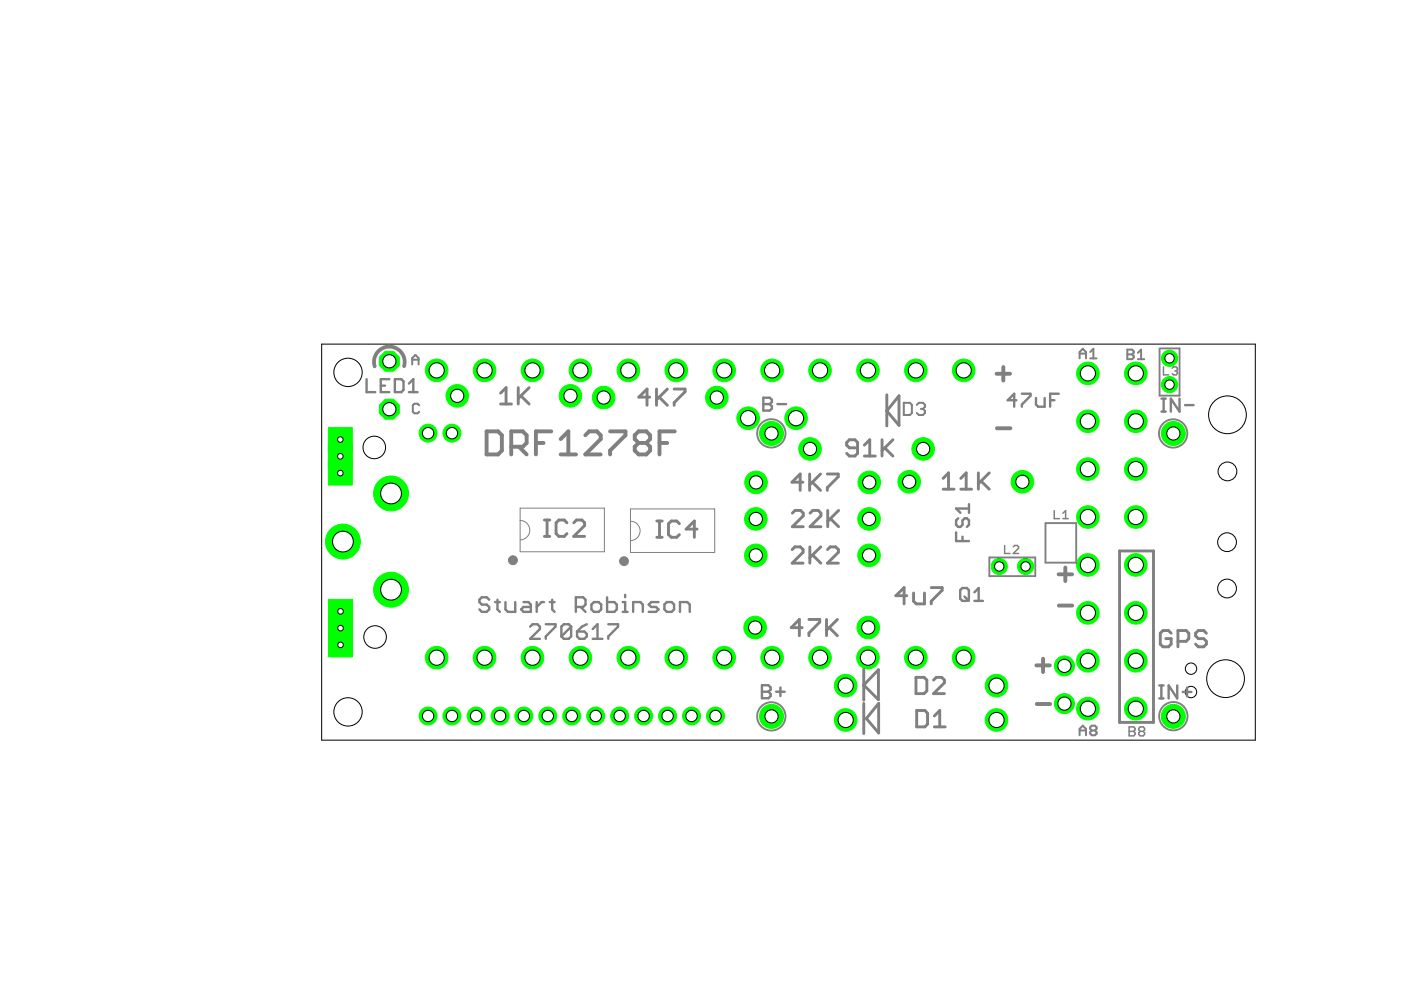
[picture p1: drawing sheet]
<svg xmlns="http://www.w3.org/2000/svg" width="297mm" height="210mm" viewBox="0 0 297 210" stroke-linecap="round" stroke-linejoin="round" font-family="sans-serif">
<path d="M69.6 97.8h5.1v5h-5.1z" fill="#0f0" stroke="#0f0" stroke-width=".21"/>
<circle cx="72.2" cy="100.3" r=".59" fill="#fff" stroke="#000" stroke-width=".21"/>
<path d="M69.6 94.2h5.1v5.1h-5.1z" fill="#0f0" stroke="#0f0" stroke-width=".21"/>
<circle cx="72.2" cy="96.8" r=".59" fill="#fff" stroke="#000" stroke-width=".21"/>
<path d="M69.7 130.6h5v5.1h-5z" fill="#0f0" stroke="#0f0" stroke-width=".21"/>
<circle cx="72.2" cy="133.2" r=".59" fill="#fff" stroke="#000" stroke-width=".21"/>
<path d="M69.7 127.1h5v5.1h-5z" fill="#0f0" stroke="#0f0" stroke-width=".21"/>
<circle cx="72.2" cy="129.6" r=".59" fill="#fff" stroke="#000" stroke-width=".21"/>
<path d="M69.6 90.7h5.1v5h-5.1z" fill="#0f0" stroke="#0f0" stroke-width=".21"/>
<circle cx="72.2" cy="93.2" r=".59" fill="#fff" stroke="#000" stroke-width=".21"/>
<path d="M69.7 134.2h5v5.1h-5z" fill="#0f0" stroke="#0f0" stroke-width=".21"/>
<circle cx="72.2" cy="136.7" r=".59" fill="#fff" stroke="#000" stroke-width=".21"/>
<circle cx="240.8" cy="119.8" r="2.39" fill="#0f0" stroke="#0f0" stroke-width=".21"/>
<circle cx="240.8" cy="119.8" r="1.61" fill="#fff" stroke="#000" stroke-width=".21"/>
<circle cx="240.8" cy="109.6" r="2.39" fill="#0f0" stroke="#0f0" stroke-width=".21"/>
<circle cx="240.8" cy="109.6" r="1.61" fill="#fff" stroke="#000" stroke-width=".21"/>
<circle cx="240.8" cy="99.5" r="2.39" fill="#0f0" stroke="#0f0" stroke-width=".21"/>
<circle cx="240.8" cy="99.5" r="1.61" fill="#fff" stroke="#000" stroke-width=".21"/>
<circle cx="240.8" cy="89.3" r="2.39" fill="#0f0" stroke="#0f0" stroke-width=".21"/>
<circle cx="240.8" cy="89.3" r="1.61" fill="#fff" stroke="#000" stroke-width=".21"/>
<circle cx="240.8" cy="79.2" r="2.39" fill="#0f0" stroke="#0f0" stroke-width=".21"/>
<circle cx="240.8" cy="79.2" r="1.61" fill="#fff" stroke="#000" stroke-width=".21"/>
<circle cx="240.8" cy="129.9" r="2.39" fill="#0f0" stroke="#0f0" stroke-width=".21"/>
<circle cx="240.8" cy="129.9" r="1.61" fill="#fff" stroke="#000" stroke-width=".21"/>
<circle cx="240.8" cy="140.1" r="2.39" fill="#0f0" stroke="#0f0" stroke-width=".21"/>
<circle cx="240.8" cy="140.1" r="1.61" fill="#fff" stroke="#000" stroke-width=".21"/>
<circle cx="240.8" cy="150.3" r="2.39" fill="#0f0" stroke="#0f0" stroke-width=".21"/>
<circle cx="240.8" cy="150.3" r="1.61" fill="#fff" stroke="#000" stroke-width=".21"/>
<circle cx="230.7" cy="119.8" r="2.39" fill="#0f0" stroke="#0f0" stroke-width=".21"/>
<circle cx="230.7" cy="119.8" r="1.61" fill="#fff" stroke="#000" stroke-width=".21"/>
<circle cx="230.7" cy="109.6" r="2.39" fill="#0f0" stroke="#0f0" stroke-width=".21"/>
<circle cx="230.7" cy="109.6" r="1.61" fill="#fff" stroke="#000" stroke-width=".21"/>
<circle cx="230.7" cy="99.5" r="2.39" fill="#0f0" stroke="#0f0" stroke-width=".21"/>
<circle cx="230.7" cy="99.5" r="1.61" fill="#fff" stroke="#000" stroke-width=".21"/>
<circle cx="230.7" cy="89.3" r="2.39" fill="#0f0" stroke="#0f0" stroke-width=".21"/>
<circle cx="230.7" cy="89.3" r="1.61" fill="#fff" stroke="#000" stroke-width=".21"/>
<circle cx="230.7" cy="79.2" r="2.39" fill="#0f0" stroke="#0f0" stroke-width=".21"/>
<circle cx="230.7" cy="79.2" r="1.61" fill="#fff" stroke="#000" stroke-width=".21"/>
<circle cx="230.7" cy="129.9" r="2.39" fill="#0f0" stroke="#0f0" stroke-width=".21"/>
<circle cx="230.7" cy="129.9" r="1.61" fill="#fff" stroke="#000" stroke-width=".21"/>
<circle cx="230.7" cy="140.1" r="2.39" fill="#0f0" stroke="#0f0" stroke-width=".21"/>
<circle cx="230.7" cy="140.1" r="1.61" fill="#fff" stroke="#000" stroke-width=".21"/>
<circle cx="230.7" cy="150.3" r="2.39" fill="#0f0" stroke="#0f0" stroke-width=".21"/>
<circle cx="230.7" cy="150.3" r="1.61" fill="#fff" stroke="#000" stroke-width=".21"/>
<circle cx="120.9" cy="83.9" r="2.39" fill="#0f0" stroke="#0f0" stroke-width=".21"/>
<circle cx="120.9" cy="83.9" r="1.4" fill="#fff" stroke="#000" stroke-width=".21"/>
<circle cx="96.9" cy="83.9" r="2.39" fill="#0f0" stroke="#0f0" stroke-width=".21"/>
<circle cx="96.9" cy="83.9" r="1.4" fill="#fff" stroke="#000" stroke-width=".21"/>
<circle cx="171.7" cy="95.2" r="2.39" fill="#0f0" stroke="#0f0" stroke-width=".21"/>
<circle cx="171.7" cy="95.2" r="1.4" fill="#fff" stroke="#000" stroke-width=".21"/>
<circle cx="195.7" cy="95.2" r="2.39" fill="#0f0" stroke="#0f0" stroke-width=".21"/>
<circle cx="195.7" cy="95.2" r="1.4" fill="#fff" stroke="#000" stroke-width=".21"/>
<circle cx="216.8" cy="102.2" r="2.39" fill="#0f0" stroke="#0f0" stroke-width=".21"/>
<circle cx="216.8" cy="102.2" r="1.4" fill="#fff" stroke="#000" stroke-width=".21"/>
<circle cx="192.8" cy="102.2" r="2.39" fill="#0f0" stroke="#0f0" stroke-width=".21"/>
<circle cx="192.8" cy="102.2" r="1.4" fill="#fff" stroke="#000" stroke-width=".21"/>
<circle cx="184.3" cy="110" r="2.39" fill="#0f0" stroke="#0f0" stroke-width=".21"/>
<circle cx="184.3" cy="110" r="1.4" fill="#fff" stroke="#000" stroke-width=".21"/>
<circle cx="160.3" cy="110" r="2.39" fill="#0f0" stroke="#0f0" stroke-width=".21"/>
<circle cx="160.3" cy="110" r="1.4" fill="#fff" stroke="#000" stroke-width=".21"/>
<circle cx="72.7" cy="114.8" r="3.7" fill="#0f0" stroke="#0f0" stroke-width=".21"/>
<circle cx="72.7" cy="114.8" r="2.2" fill="#fff" stroke="#000" stroke-width=".21"/>
<circle cx="82.9" cy="125" r="3.7" fill="#0f0" stroke="#0f0" stroke-width=".21"/>
<circle cx="82.9" cy="125" r="2.2" fill="#fff" stroke="#000" stroke-width=".21"/>
<circle cx="82.9" cy="104.6" r="3.7" fill="#0f0" stroke="#0f0" stroke-width=".21"/>
<circle cx="82.9" cy="104.6" r="2.2" fill="#fff" stroke="#000" stroke-width=".21"/>
<circle cx="179.3" cy="152.7" r="2.39" fill="#0f0" stroke="#0f0" stroke-width=".21"/>
<circle cx="179.3" cy="152.7" r="1.61" fill="#fff" stroke="#000" stroke-width=".21"/>
<circle cx="211.3" cy="152.7" r="2.39" fill="#0f0" stroke="#0f0" stroke-width=".21"/>
<circle cx="211.3" cy="152.7" r="1.61" fill="#fff" stroke="#000" stroke-width=".21"/>
<circle cx="179.3" cy="145.4" r="2.39" fill="#0f0" stroke="#0f0" stroke-width=".21"/>
<circle cx="179.3" cy="145.4" r="1.61" fill="#fff" stroke="#000" stroke-width=".21"/>
<circle cx="211.3" cy="145.4" r="2.39" fill="#0f0" stroke="#0f0" stroke-width=".21"/>
<circle cx="211.3" cy="145.4" r="1.61" fill="#fff" stroke="#000" stroke-width=".21"/>
<circle cx="160.3" cy="117.8" r="2.39" fill="#0f0" stroke="#0f0" stroke-width=".21"/>
<circle cx="160.3" cy="117.8" r="1.4" fill="#fff" stroke="#000" stroke-width=".21"/>
<circle cx="184.3" cy="117.8" r="2.39" fill="#0f0" stroke="#0f0" stroke-width=".21"/>
<circle cx="184.3" cy="117.8" r="1.4" fill="#fff" stroke="#000" stroke-width=".21"/>
<circle cx="160.1" cy="133.1" r="2.39" fill="#0f0" stroke="#0f0" stroke-width=".21"/>
<circle cx="160.1" cy="133.1" r="1.4" fill="#fff" stroke="#000" stroke-width=".21"/>
<circle cx="184.1" cy="133.1" r="2.39" fill="#0f0" stroke="#0f0" stroke-width=".21"/>
<circle cx="184.1" cy="133.1" r="1.4" fill="#fff" stroke="#000" stroke-width=".21"/>
<circle cx="184.3" cy="102.3" r="2.39" fill="#0f0" stroke="#0f0" stroke-width=".21"/>
<circle cx="184.3" cy="102.3" r="1.4" fill="#fff" stroke="#000" stroke-width=".21"/>
<circle cx="160.3" cy="102.3" r="2.39" fill="#0f0" stroke="#0f0" stroke-width=".21"/>
<circle cx="160.3" cy="102.3" r="1.4" fill="#fff" stroke="#000" stroke-width=".21"/>
<circle cx="128" cy="84.3" r="2.39" fill="#0f0" stroke="#0f0" stroke-width=".21"/>
<circle cx="128" cy="84.3" r="1.4" fill="#fff" stroke="#000" stroke-width=".21"/>
<circle cx="152" cy="84.3" r="2.39" fill="#0f0" stroke="#0f0" stroke-width=".21"/>
<circle cx="152" cy="84.3" r="1.4" fill="#fff" stroke="#000" stroke-width=".21"/>
<circle cx="151.7" cy="151.8" r="1.91" fill="#0f0" stroke="#0f0" stroke-width=".21"/>
<circle cx="151.7" cy="151.8" r="1.21" fill="#fff" stroke="#000" stroke-width=".21"/>
<circle cx="146.6" cy="151.8" r="1.91" fill="#0f0" stroke="#0f0" stroke-width=".21"/>
<circle cx="146.6" cy="151.8" r="1.21" fill="#fff" stroke="#000" stroke-width=".21"/>
<circle cx="141.5" cy="151.8" r="1.91" fill="#0f0" stroke="#0f0" stroke-width=".21"/>
<circle cx="141.5" cy="151.8" r="1.21" fill="#fff" stroke="#000" stroke-width=".21"/>
<circle cx="136.5" cy="151.8" r="1.91" fill="#0f0" stroke="#0f0" stroke-width=".21"/>
<circle cx="136.5" cy="151.8" r="1.21" fill="#fff" stroke="#000" stroke-width=".21"/>
<circle cx="131.4" cy="151.8" r="1.91" fill="#0f0" stroke="#0f0" stroke-width=".21"/>
<circle cx="131.4" cy="151.8" r="1.21" fill="#fff" stroke="#000" stroke-width=".21"/>
<circle cx="126.3" cy="151.8" r="1.91" fill="#0f0" stroke="#0f0" stroke-width=".21"/>
<circle cx="126.3" cy="151.8" r="1.21" fill="#fff" stroke="#000" stroke-width=".21"/>
<circle cx="121.2" cy="151.8" r="1.91" fill="#0f0" stroke="#0f0" stroke-width=".21"/>
<circle cx="121.2" cy="151.8" r="1.21" fill="#fff" stroke="#000" stroke-width=".21"/>
<circle cx="116.1" cy="151.8" r="1.91" fill="#0f0" stroke="#0f0" stroke-width=".21"/>
<circle cx="116.1" cy="151.8" r="1.21" fill="#fff" stroke="#000" stroke-width=".21"/>
<circle cx="111.1" cy="151.8" r="1.91" fill="#0f0" stroke="#0f0" stroke-width=".21"/>
<circle cx="111.1" cy="151.8" r="1.21" fill="#fff" stroke="#000" stroke-width=".21"/>
<circle cx="106" cy="151.8" r="1.91" fill="#0f0" stroke="#0f0" stroke-width=".21"/>
<circle cx="106" cy="151.8" r="1.21" fill="#fff" stroke="#000" stroke-width=".21"/>
<circle cx="100.9" cy="151.8" r="1.91" fill="#0f0" stroke="#0f0" stroke-width=".21"/>
<circle cx="100.9" cy="151.8" r="1.21" fill="#fff" stroke="#000" stroke-width=".21"/>
<circle cx="95.8" cy="151.8" r="1.91" fill="#0f0" stroke="#0f0" stroke-width=".21"/>
<circle cx="95.8" cy="151.8" r="1.21" fill="#fff" stroke="#000" stroke-width=".21"/>
<circle cx="90.8" cy="151.8" r="1.91" fill="#0f0" stroke="#0f0" stroke-width=".21"/>
<circle cx="90.8" cy="151.8" r="1.21" fill="#fff" stroke="#000" stroke-width=".21"/>
<circle cx="90.8" cy="91.8" r="1.91" fill="#0f0" stroke="#0f0" stroke-width=".21"/>
<circle cx="90.8" cy="91.8" r="1.21" fill="#fff" stroke="#000" stroke-width=".21"/>
<circle cx="95.8" cy="91.8" r="1.91" fill="#0f0" stroke="#0f0" stroke-width=".21"/>
<circle cx="95.8" cy="91.8" r="1.21" fill="#fff" stroke="#000" stroke-width=".21"/>
<circle cx="92.6" cy="139.4" r="2.39" fill="#0f0" stroke="#0f0" stroke-width=".21"/>
<circle cx="92.6" cy="139.4" r="1.61" fill="#fff" stroke="#000" stroke-width=".21"/>
<circle cx="92.6" cy="78.5" r="2.39" fill="#0f0" stroke="#0f0" stroke-width=".21"/>
<circle cx="92.6" cy="78.5" r="1.61" fill="#fff" stroke="#000" stroke-width=".21"/>
<circle cx="102.7" cy="139.4" r="2.39" fill="#0f0" stroke="#0f0" stroke-width=".21"/>
<circle cx="102.7" cy="139.4" r="1.61" fill="#fff" stroke="#000" stroke-width=".21"/>
<circle cx="112.9" cy="139.4" r="2.39" fill="#0f0" stroke="#0f0" stroke-width=".21"/>
<circle cx="112.9" cy="139.4" r="1.61" fill="#fff" stroke="#000" stroke-width=".21"/>
<circle cx="123.1" cy="139.4" r="2.39" fill="#0f0" stroke="#0f0" stroke-width=".21"/>
<circle cx="123.1" cy="139.4" r="1.61" fill="#fff" stroke="#000" stroke-width=".21"/>
<circle cx="133.2" cy="139.4" r="2.39" fill="#0f0" stroke="#0f0" stroke-width=".21"/>
<circle cx="133.2" cy="139.4" r="1.61" fill="#fff" stroke="#000" stroke-width=".21"/>
<circle cx="143.4" cy="139.4" r="2.39" fill="#0f0" stroke="#0f0" stroke-width=".21"/>
<circle cx="143.4" cy="139.4" r="1.61" fill="#fff" stroke="#000" stroke-width=".21"/>
<circle cx="153.5" cy="139.4" r="2.39" fill="#0f0" stroke="#0f0" stroke-width=".21"/>
<circle cx="153.5" cy="139.4" r="1.61" fill="#fff" stroke="#000" stroke-width=".21"/>
<circle cx="163.7" cy="139.4" r="2.39" fill="#0f0" stroke="#0f0" stroke-width=".21"/>
<circle cx="163.7" cy="139.4" r="1.61" fill="#fff" stroke="#000" stroke-width=".21"/>
<circle cx="173.9" cy="139.4" r="2.39" fill="#0f0" stroke="#0f0" stroke-width=".21"/>
<circle cx="173.9" cy="139.4" r="1.61" fill="#fff" stroke="#000" stroke-width=".21"/>
<circle cx="184" cy="139.4" r="2.39" fill="#0f0" stroke="#0f0" stroke-width=".21"/>
<circle cx="184" cy="139.4" r="1.61" fill="#fff" stroke="#000" stroke-width=".21"/>
<circle cx="194.2" cy="139.4" r="2.39" fill="#0f0" stroke="#0f0" stroke-width=".21"/>
<circle cx="194.2" cy="139.4" r="1.61" fill="#fff" stroke="#000" stroke-width=".21"/>
<circle cx="204.3" cy="139.4" r="2.39" fill="#0f0" stroke="#0f0" stroke-width=".21"/>
<circle cx="204.3" cy="139.4" r="1.61" fill="#fff" stroke="#000" stroke-width=".21"/>
<circle cx="102.7" cy="78.5" r="2.39" fill="#0f0" stroke="#0f0" stroke-width=".21"/>
<circle cx="102.7" cy="78.5" r="1.61" fill="#fff" stroke="#000" stroke-width=".21"/>
<circle cx="112.9" cy="78.5" r="2.39" fill="#0f0" stroke="#0f0" stroke-width=".21"/>
<circle cx="112.9" cy="78.5" r="1.61" fill="#fff" stroke="#000" stroke-width=".21"/>
<circle cx="123.1" cy="78.5" r="2.39" fill="#0f0" stroke="#0f0" stroke-width=".21"/>
<circle cx="123.1" cy="78.5" r="1.61" fill="#fff" stroke="#000" stroke-width=".21"/>
<circle cx="133.2" cy="78.5" r="2.39" fill="#0f0" stroke="#0f0" stroke-width=".21"/>
<circle cx="133.2" cy="78.5" r="1.61" fill="#fff" stroke="#000" stroke-width=".21"/>
<circle cx="143.4" cy="78.5" r="2.39" fill="#0f0" stroke="#0f0" stroke-width=".21"/>
<circle cx="143.4" cy="78.5" r="1.61" fill="#fff" stroke="#000" stroke-width=".21"/>
<circle cx="153.5" cy="78.5" r="2.39" fill="#0f0" stroke="#0f0" stroke-width=".21"/>
<circle cx="153.5" cy="78.5" r="1.61" fill="#fff" stroke="#000" stroke-width=".21"/>
<circle cx="163.7" cy="78.5" r="2.39" fill="#0f0" stroke="#0f0" stroke-width=".21"/>
<circle cx="163.7" cy="78.5" r="1.61" fill="#fff" stroke="#000" stroke-width=".21"/>
<circle cx="173.9" cy="78.5" r="2.39" fill="#0f0" stroke="#0f0" stroke-width=".21"/>
<circle cx="173.9" cy="78.5" r="1.61" fill="#fff" stroke="#000" stroke-width=".21"/>
<circle cx="184" cy="78.5" r="2.39" fill="#0f0" stroke="#0f0" stroke-width=".21"/>
<circle cx="184" cy="78.5" r="1.61" fill="#fff" stroke="#000" stroke-width=".21"/>
<circle cx="194.2" cy="78.5" r="2.39" fill="#0f0" stroke="#0f0" stroke-width=".21"/>
<circle cx="194.2" cy="78.5" r="1.61" fill="#fff" stroke="#000" stroke-width=".21"/>
<circle cx="204.3" cy="78.5" r="2.39" fill="#0f0" stroke="#0f0" stroke-width=".21"/>
<circle cx="204.3" cy="78.5" r="1.61" fill="#fff" stroke="#000" stroke-width=".21"/>
<circle cx="168.8" cy="88.7" r="2.39" fill="#0f0" stroke="#0f0" stroke-width=".21"/>
<circle cx="168.8" cy="88.7" r="1.61" fill="#fff" stroke="#000" stroke-width=".21"/>
<circle cx="158.6" cy="88.7" r="2.39" fill="#0f0" stroke="#0f0" stroke-width=".21"/>
<circle cx="158.6" cy="88.7" r="1.61" fill="#fff" stroke="#000" stroke-width=".21"/>
<circle cx="82.5" cy="76.6" r="2.29" fill="#0f0" stroke="#0f0" stroke-width=".21"/>
<circle cx="82.5" cy="76.6" r="1.4" fill="#fff" stroke="#000" stroke-width=".21"/>
<circle cx="82.5" cy="86.8" r="2.29" fill="#0f0" stroke="#0f0" stroke-width=".21"/>
<circle cx="82.5" cy="86.8" r="1.4" fill="#fff" stroke="#000" stroke-width=".21"/>
<circle cx="163.6" cy="151.9" r="2.54" fill="#0f0" stroke="#0f0" stroke-width=".21"/>
<circle cx="163.6" cy="151.9" r="1.4" fill="#fff" stroke="#000" stroke-width=".21"/>
<circle cx="163.6" cy="91.9" r="2.54" fill="#0f0" stroke="#0f0" stroke-width=".21"/>
<circle cx="163.6" cy="91.9" r="1.4" fill="#fff" stroke="#000" stroke-width=".21"/>
<circle cx="248.8" cy="151.9" r="2.54" fill="#0f0" stroke="#0f0" stroke-width=".21"/>
<circle cx="248.8" cy="151.9" r="1.4" fill="#fff" stroke="#000" stroke-width=".21"/>
<circle cx="248.8" cy="91.9" r="2.54" fill="#0f0" stroke="#0f0" stroke-width=".21"/>
<circle cx="248.8" cy="91.9" r="1.4" fill="#fff" stroke="#000" stroke-width=".21"/>
<circle cx="225.7" cy="149.2" r="2.12" fill="#0f0" stroke="#0f0" stroke-width=".21"/>
<circle cx="225.7" cy="149.2" r="1.4" fill="#fff" stroke="#000" stroke-width=".21"/>
<circle cx="225.7" cy="141.2" r="2.12" fill="#0f0" stroke="#0f0" stroke-width=".21"/>
<circle cx="225.7" cy="141.2" r="1.4" fill="#fff" stroke="#000" stroke-width=".21"/>
<circle cx="217.4" cy="120.1" r="1.71" fill="#0f0" stroke="#0f0" stroke-width=".21"/>
<circle cx="217.4" cy="120.1" r=".99" fill="#fff" stroke="#000" stroke-width=".21"/>
<circle cx="211.9" cy="120.1" r="1.71" fill="#0f0" stroke="#0f0" stroke-width=".21"/>
<circle cx="211.9" cy="120.1" r=".99" fill="#fff" stroke="#000" stroke-width=".21"/>
<circle cx="248" cy="81.6" r="1.71" fill="#0f0" stroke="#0f0" stroke-width=".21"/>
<circle cx="248" cy="81.6" r=".99" fill="#fff" stroke="#000" stroke-width=".21"/>
<circle cx="248" cy="76" r="1.71" fill="#0f0" stroke="#0f0" stroke-width=".21"/>
<circle cx="248" cy="76" r=".99" fill="#fff" stroke="#000" stroke-width=".21"/>
<g fill="none" stroke="#000" stroke-width=".21">
<path d="M68.2 73h197.9v83.9h-197.9z"/>
<circle cx="73.8" cy="79" r="3"/>
<circle cx="79.4" cy="94.9" r="2.39"/>
<circle cx="260.2" cy="87.9" r="4"/>
<circle cx="260.2" cy="99.9" r="1.99"/>
<circle cx="260.2" cy="115" r="1.99"/>
<circle cx="79.5" cy="135.1" r="2.39"/>
<circle cx="260.2" cy="124.8" r="1.99"/>
<circle cx="73.8" cy="150.9" r="3"/>
<circle cx="252.5" cy="146.7" r="1.21"/>
<circle cx="252.5" cy="141.8" r="1.21"/>
<circle cx="259.8" cy="143.9" r="4"/>
</g>
<g fill="none" stroke="#808080" stroke-width=".51">
<path d="M77.7 80.4v2.7h1.9M80.7 81.8h.9M82.5 80.4h-1.8v2.7h1.8M83.7 80.4h1.4l.5 .5v1.8l-.5 .4h-1.4zM86.7 83.1h1.8M86.7 81.3l.9-.9v2.7M161.8 84.3h1.4l.5 .5v.4l-.5 .5 .5 .4v.5l-.5 .5h-1.4zM161.8 85.7h1.4M164.8 85.7h1.9M215.5 84.9h-1.8l1.3-1.4v2.7M216.7 83.5h1.8v.4l-1.8 1.9v.4M219.6 84.4v1.4l.5 .4h1.4v-1.8"/>
<path d="M222.7 84.9h.9M224.5 83.5h-1.8v2.7M246.3 87.3h.9M246.3 84.5h.9M246.7 84.5v2.8M250.1 84.5v2.8l-1.9-2.8v2.8M251.2 85.9h1.9M202.7 112.9v1.8h2.7M203.2 109.9l-.5 .4v1l.5 .4h.4l.5-.4v-1l.4-.4h.5l.4 .4v1l-.4 .4M204.1 113.8v.9M205.4 106.9v1.8M205.4 107.8h-2.7l.9 .9"/>
<path d="M103.7 127.1l-.5-.5h-1l-.6 .5v.6l.6 .5h1l.5 .5v.5l-.5 .5h-1l-.6-.5M105 127.7h1M105.5 127.1v2.1l.5 .5M107.2 127.7v1.5l.5 .5h1.5v-2M111 127.7h1l.5 .5v1.5h-1.5l-.5-.5 .5-.5h1.5M112.4 132.9l.5-.5h1l.6 .5v.5l-2.1 2h2.1M113.8 127.7v2M115.3 127.7h-.5l-1 1M115.7 132.4h2.1v.5l-2.1 2v.5M116.6 127.7h1M117.1 127.1v2.1l.5 .5M121.1 132.9v2l-.5 .5h-1.1l-.5-.5"/>
<path d="M121.1 132.9l-.5-.5h-1.1l-.5 .5v2M121.1 132.9l-2.1 2M122.1 128.7h1.5l.5-.5v-1.1l-.5-.5h-1.5v3.1M122.3 133.9h1.6l.5 .5v.5l-.5 .5h-1l-.6-.5zM123.1 128.7l1 1M124.4 132.4l-1 .5-1.1 1M125.4 128.2l.5-.5h1l.6 .5v1l-.6 .5h-1l-.5-.5zM125.7 135.4h2M125.7 133.4l1-1v3M128.7 126.6v3.1h1.6l.5-.5v-1l-.5-.5h-1.6M129 132.4h2v.5l-2 2v.5M132 129.7h1.1"/>
<path d="M132 127.7h.5v2M132.5 126.1v.5M134.2 129.7v-2h1.6l.5 .5v1.5M139.6 127.7h-1.5l-.6 .5 .6 .5h1l.5 .5-.5 .5h-1.6M141.4 127.7h1l.5 .5v1l-.5 .5h-1l-.5-.5v-1zM144.2 129.7v-2h1.5l.5 .5v1.5M203.6 125.1l.4-.4h1l.4 .4v1.9l-.4 .4h-1l-.4-.4zM204.5 126.5l.9 .9M206.6 127.4h1.8M206.6 125.6l.9-.9v2.7M161.5 145.3h1.4l.5 .5v.4l-.5 .5 .5 .4v.5l-.5 .4h-1.4zM161.5 146.7h1.4"/>
<path d="M164.5 146.7h1.9M165.5 145.8v1.8M245.8 148.1h.9M245.8 145.3h.9M246.2 145.3v2.8M249.6 145.3v2.8l-1.8-2.8v2.8M250.8 146.7h1.8M251.7 145.8v1.8"/>
</g>
<g fill="none" stroke="#808080" stroke-width=".61">
<path d="M106.1 83.4l1.2-1.2v3.5M106.1 85.7h2.3M109.9 82.2v3.5M110.4 83.9l1.8 1.8M112.2 82.2l-2.3 2.3M137.8 84.2h-2.4l1.8-1.7v3.4M139.2 82.5v3.4M139.8 84.2l1.7 1.7M141.5 82.5l-2.3 2.3M142.9 82.5h2.3v.6l-2.3 2.3v.5M181.8 95h-1.7l-.6-.6v-.6l.6-.6h1.2l.5 .6v2.3l-.5 .6h-1.2l-.6-.6M183.3 96.7h2.3"/>
<path d="M183.3 94.4l1.1-1.2v3.5M187 93.2v3.5M187.6 95l1.7 1.7M188 83.7v6.6M189.3 93.2l-2.3 2.3M190.6 83.9v6.3l-2.6-3.1zM115.4 113.7h1.2M115.4 110.3h1.2M116 110.3v3.4M120.2 110.8l-.6-.5h-1.1l-.6 .5v2.3l.6 .6h1.1l.6-.6M121.6 110.8l.6-.5h1.2l.6 .5v.6l-2.4 2.3h2.4M139.3 113.9h1.1"/>
<path d="M139.3 110.5h1.1M139.8 110.5v3.4M144 111l-.5-.5h-1.2l-.6 .5v2.3l.6 .6h1.2l.5-.6M147.8 112.2h-2.3l1.7-1.7v3.4M168 116.5l.5-.5h1.2l.6 .5v.6l-2.3 2.3h2.3M168 108.8l.6-.6h1.1l.6 .6v.6l-2.3 2.3h2.3M170.2 102.2h-2.3l1.8-1.7v3.5M171.7 100.5v3.5M171.7 116v3.4M171.7 108.8l.6-.6h1.2l.6 .6v.6l-2.4 2.3h2.4M172.2 102.2l1.8 1.8M172.3 117.7l1.7 1.7"/>
<path d="M174 100.5l-2.3 2.3M174 116l-2.3 2.2M175.4 100.5h2.3v.6l-2.3 2.3v.6M175.5 116.5l.5-.5h1.2l.6 .5v.6l-2.3 2.3h2.3M175.5 108.2v3.5M176.1 110l1.7 1.7M177.8 108.2l-2.3 2.3M200 101.4l1.1-1.1v3.4M200 103.7h2.3M203.7 103.7h2.3M203.7 101.4l1.2-1.1v3.4M207.4 100.3v3.4"/>
<path d="M208 102l1.7 1.7M209.7 100.3l-2.3 2.3M237.4 116.8h7.2v36.4h-7.2zM170.1 133.1h-2.3l1.7-1.8v3.5M171.5 131.3h2.3v.6l-2.3 2.3v.6M175.2 131.3v3.5M175.8 133.1l1.7 1.7M177.5 131.3l-2.3 2.3M192.3 126.3h-2.4l1.8-1.7v3.4M193.7 125.7v1.8l.6 .5h1.7v-2.3M197.4 124.6h2.3v.6l-2.3 2.3v.5M248.3 134.3l-.6-.6h-1.1l-.6 .6v2.3l.6 .5h1.1l.6-.5v-1.2h-1.1"/>
<path d="M249.7 136h1.8l.6-.6v-1.1l-.6-.6h-1.8v3.4M255.8 134.3l-.6-.6h-1.1l-.6 .6v.5l.6 .6h1.1l.6 .6v.6l-.6 .5h-1.1l-.6-.5M183.1 141.9v6.6M183.1 149.1v6.4M186.2 148.3l-3.1-3.1 3.1-3.2v6.3M186.3 149.1v6.3l-2.6-3.1zM194.2 143.6h1.7l.6 .6v2.3l-.6 .6h-1.7zM194.4 150.6h1.7l.6 .6v2.3l-.6 .6h-1.7zM197.9 144.2l.6-.6h1.2l.5 .6v.6l-2.3 2.3h2.3M198.1 154.1h2.3M198.1 151.8l1.1-1.2v3.5"/>
</g>
<g fill="none" stroke="#808080" stroke-width=".4">
<path d="M245.9 73.9h4.2v10h-4.2v-9.9M188 87.1h.2M209.8 118.2v4h9.7v-4h-9.7M209.8 118.2h.1M221.7 110.9v8.4h6.5v-8.4h-6.5M183.1 145.2h.3"/>
<circle cx="163.5" cy="91.9" r="3"/>
<circle cx="248.7" cy="91.9" r="3"/>
<circle cx="163.5" cy="151.9" r="3"/>
<circle cx="248.8" cy="151.9" r="3"/>
</g>
<g fill="none" stroke="#808080" stroke-width=".42">
<path d="M87.4 77.3v-1.4l.7-.7 .7 .7v1.4M87.4 76.3h1.4M228.9 76v-1.4l.7-.6 .7 .6v1.4M228.9 75h1.4M231.1 74.6l.7-.6v2M231.1 76h1.4M239 74.1h1l.4 .4v.3l-.4 .3 .4 .4v.3l-.4 .4h-1zM239 75.1h1M241.3 76.2h1.3M241.3 74.8l.6-.7v2.1M88.9 85.9l-.4-.3h-.6l-.4 .3v1.4l.4 .3h.6l.4-.3M191.6 85.4h1.3l.4 .4v1.8l-.4 .4h-1.3z"/>
<path d="M194.4 85.8l.4-.4h.9l.4 .4v.5l-.4 .4M195.2 86.7h.5M195.7 86.7l.4 .4v.5l-.4 .4h-.9l-.4-.4M228.9 155.9v-1.4l.7-.6 .7 .6v1.4M228.9 154.9h1.4M231.5 154.9h.7M231.5 154.9l-.4-.4v-.3l.4-.3h.7l.3 .3v.3l-.3 .4M231.5 154.9l-.4 .3v.4l.4 .3h.7l.3-.3v-.4l-.3-.3"/>
</g>
<g fill="none" stroke="#808080" stroke-width=".32">
<path d="M246.7 77.8v1.7h1.1M248.5 78.1l.3-.3h.6l.2 .3v.3l-.2 .2M249.1 78.6h.3M249.4 78.6l.2 .3v.3l-.2 .3h-.6l-.3-.3M213 115.7v1.6h1.1M214.8 115.9l.3-.2h.6l.3 .2v.3l-1.2 1.1h1.2M223.5 108.3v1.7h1.1M225.4 110h1.1M225.4 108.8l.5-.5v1.7M239.4 154.1h.9l.4 .3v.3l-.4 .4 .4 .3v.3l-.4 .3h-.9zM239.4 155.1h.9M241.7 155.1l-.3-.4v-.3l.3-.3h.7l.3 .3v.3l-.3 .4"/>
<path d="M241.7 155.1l-.3 .3v.3l.3 .3h.7l.3-.3v-.3l-.3-.3M241.7 155.1h.7"/>
</g>
<g fill="none" stroke="#808080" stroke-width=".83">
<path d="M211.3 79.2h2.8M212.7 77.8v2.9M103.2 91.5h2.4l.8 .8v3.2l-.8 .9h-2.4zM108.4 94.7h2.4l.9-.8v-1.6l-.9-.8h-2.4v4.9M110 94.7l1.7 1.7M113.6 93.9h1.7M116.9 91.5h-3.3v4.9M118.9 96.4h3.2M118.9 93.1l1.6-1.6v4.9M124.1 92.3l.8-.8h1.7l.8 .8v.8l-3.3 3.3h3.3M129.3 91.5h3.3v.8l-3.3 3.2v.9M135.4 93.9l-.8 .8v.8l.8 .9h1.6l.8-.9v-.8l-.8-.8"/>
<path d="M135.4 93.9l-.8-.8v-.8l.8-.8h1.6l.8 .8v.8l-.8 .8M135.4 93.9h1.6M139.8 93.9h1.7M143.1 91.5h-3.3v4.9M211.4 90.8h2.8M221.1 139.7v2.8M224.5 121.8h2.8M224.5 128.4h2.8M225.9 120.3v2.9M219.7 141.1h2.9M219.8 149.3h2.9"/>
</g>
<path d="M85.7 77.6a3.3 3.3 0 0 0-3.2-4.1 3.3 3.3 0 0 0-3.1 4.2" fill="none" stroke="#808080" stroke-width=".8"/>
<path d="M110.3 110.3a2.06 2.06 0 0 1 2 2.1 2.06 2.06 0 0 1-2 2.1M110.3 107.7h17.8v9.3h-17.8zM133.7 110.5a2.05 2.05 0 0 1 2 2 2.05 2.05 0 0 1-2 2.1M133.7 107.9h17.8v9.2h-17.8z" fill="none" stroke="#808080" stroke-width=".21"/>
<g fill="#808080" stroke="#808080" stroke-width=".21">
<path d="M131.6 118.3a.94 .94 0 0 1 1.5 .2 .94 .94 0 0 1-.6 1.4 .94 .94 0 0 1-1.1-.9l.9-.1 .1 .1-.1 .1-.1-.1h-.8z" fill-rule="evenodd"/>
<path d="M108.1 118.2a.95 .95 0 0 1 1.5 .1 .95 .95 0 0 1-.6 1.4 .95 .95 0 0 1-1.2-.9h.8l.2-.2 .1 .3-1.1-.1z" fill-rule="evenodd"/>
</g>
</svg>
